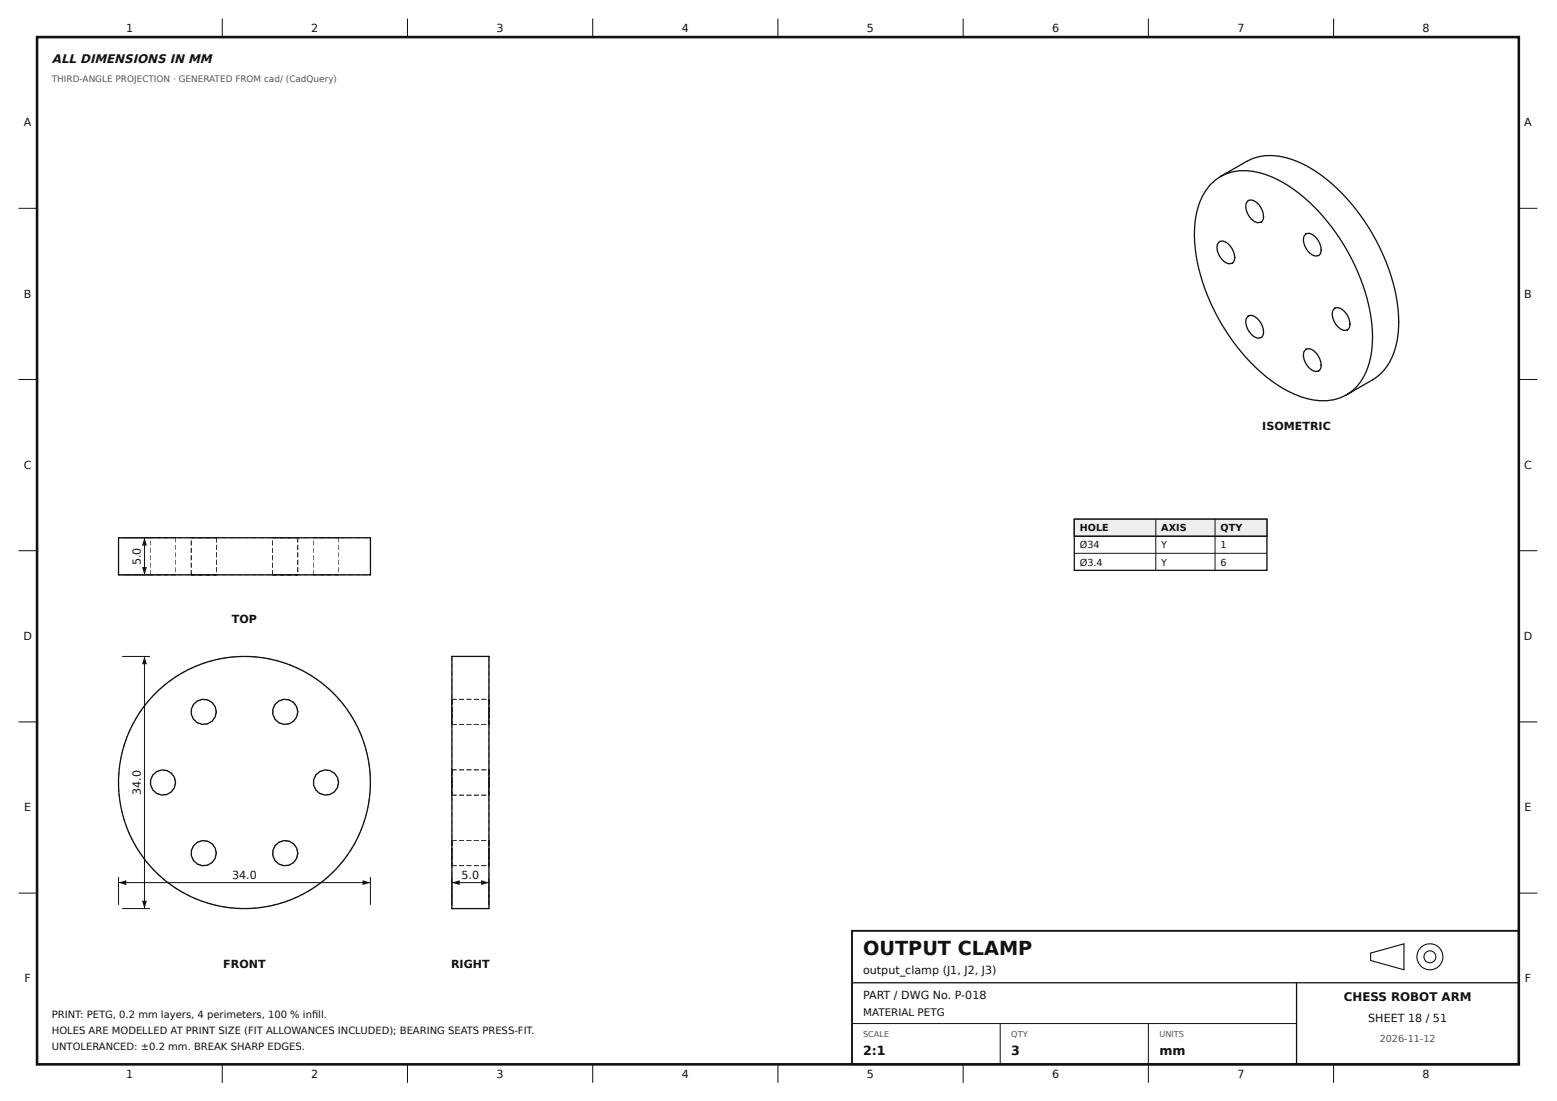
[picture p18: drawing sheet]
<svg xmlns="http://www.w3.org/2000/svg" width="420mm" height="297mm" viewBox="0 0 420 297" stroke-linecap="round" stroke-linejoin="round" font-family="sans-serif">
<defs><g id="words">
<text font-size="5.2" fill="#111" x="232.9" y="257.6">OUTPUT CLAMP</text>
<g font-size="3.4" fill="#111">
<text x="232.9" y="284.7">2:1</text>
<text x="272.9" y="284.7">3</text>
<text x="312.9" y="284.7">mm</text>
</g>
<text font-size="3.3" fill="#111" x="14" y="17">ALL DIMENSIONS IN MM</text>
<text font-size="3.2" fill="#111" x="362.7" y="270.1">CHESS ROBOT ARM</text>
<g font-size="3" fill="#111">
<text x="34" y="8.6">1</text>
<text x="84" y="8.6">2</text>
<text x="134" y="8.6">3</text>
<text x="184" y="8.6">4</text>
<text x="234" y="8.6">5</text>
<text x="284" y="8.6">6</text>
<text x="334" y="8.6">7</text>
<text x="383.9" y="8.6">8</text>
<text x="6.5" y="34.1">A</text>
<text x="411.4" y="34.1">A</text>
<text x="6.5" y="80.3">B</text>
<text x="411.4" y="80.3">B</text>
<text x="340.6" y="116.1">ISOMETRIC</text>
<text x="6.4" y="126.5">C</text>
<text x="411.3" y="126.5">C</text>
<text x="38" y="152.5" transform="rotate(-90 38 152.5)">5.0</text>
<text x="6.3" y="172.7">D</text>
<text x="62.6" y="168.1">TOP</text>
<text x="411.2" y="172.7">D</text>
<text x="38" y="214.4" transform="rotate(-90 38 214.4)">34.0</text>
<text x="6.5" y="218.8">E</text>
<text x="411.4" y="218.8">E</text>
<text x="62.6" y="237.1">34.0</text>
<text x="124.6" y="237.1">5.0</text>
<text x="60.2" y="261.1">FRONT</text>
<text x="121.7" y="261.1">RIGHT</text>
<text x="232.9" y="262.7">output_clamp (J1, J2, J3)</text>
<text x="6.6" y="265">F</text>
<text x="232.9" y="269.6">PART / DWG No. P-018</text>
<text x="411.5" y="265">F</text>
<text x="369.3" y="275.6">SHEET 18 / 51</text>
<text x="34" y="290.9">1</text>
<text x="84" y="290.9">2</text>
<text x="134" y="290.9">3</text>
<text x="184" y="290.9">4</text>
<text x="234" y="290.9">5</text>
<text x="284" y="290.9">6</text>
<text x="334" y="290.9">7</text>
<text x="383.9" y="290.9">8</text>
</g>
<text font-size="2.8" fill="#111" x="232.9" y="274.1">MATERIAL PETG</text>
<g font-size="2.7" fill="#111">
<text x="14" y="274.7">PRINT: PETG, 0.2 mm layers, 4 perimeters, 100 % infll.</text>
<text x="84.2" y="274.7">i</text>
<text x="14" y="278.9">HOLES ARE MODELLED AT PRINT SIZE (FIT ALLOWANCES INCLUDED); BEARING SEATS PRESS-FIT.</text>
<text x="14" y="283.1">UNTOLERANCED: ±0.2 mm. BREAK SHARP EDGES.</text>
</g>
<g font-size="2.6" fill="#111">
<text x="291.4" y="143.4">HOLE</text>
<text x="313.4" y="143.4">AXIS</text>
<text x="329.4" y="143.4">QTY</text>
<text x="291.4" y="148">Ø34</text>
<text x="313.4" y="148">Y</text>
<text x="329.4" y="148">1</text>
<text x="291.4" y="152.6">Ø3.4</text>
<text x="313.4" y="152.6">Y</text>
<text x="329.4" y="152.6">6</text>
</g>
<text font-size="2.6" fill="#555" x="372.4" y="281.1">2026-11-12</text>
<text font-size="2.4" fill="#555" x="14" y="22">THIRD-ANGLE PROJECTION · GENERATED FROM cad/ (CadQuery)</text>
<g font-size="2.2" fill="#555">
<text x="232.9" y="279.6">SCALE</text>
<text x="272.9" y="279.6">QTY</text>
<text x="312.9" y="279.6">UNITS</text>
</g>
</g></defs>
<path d="M10 10h399.9v277.1h-399.9z" fill="none" stroke="#111" stroke-width=".7" stroke-linecap="butt"/>
<g fill="none" stroke="#111" stroke-width=".27">
<path d="M60 5v5M110 5v5M160 5v5M209.9 5v5M259.9 5v5M309.9 5v5M359.9 5v5M5 56.2h5M409.9 56.2h5M5 102.4h5M409.9 102.4h5M5 148.6h5"/>
<path d="M409.9 148.6h5M5 194.8h5M409.9 194.8h5M5 240.9h5M409.9 240.9h5M229.9 276.1h120M269.9 276.1v11M309.9 276.1v16M60 287.1v5M110 287.1v5M160 287.1v5M209.9 287.1v5"/>
<path d="M259.9 287.1v5M359.9 287.1v5"/>
</g>
<path d="M229.9 251.1h180v36h-180z" fill="none" stroke="#111" stroke-width=".5"/>
<path d="M229.9 265.1h180M349.9 265.1v22" fill="none" stroke="#111" stroke-width=".35"/>
<g fill="none" stroke="#111" stroke-width=".3">
<path d="M369.9 257.1l9-2.5v7l-9-2.5z"/>
<circle cx="385.9" cy="258.1" r="3.5"/>
<circle cx="385.9" cy="258.1" r="1.6"/>
</g>
<path d="M99.9 209.8l.1 .1v1.3zM99.7 207.8l.2 .1v1.3zM99.5 205.9h.1l.1 1.3zM99.1 203.9l.3 1.3zM98.7 201.9l.3 1.3zM98.1 200l.4 1.3zM97.4 198.1l.5 1.3zM96.5 196.3l.6 1.3zM95.6 194.5l.7 1.3zM94.6 192.8l.7 1.2zM93.5 191.2l.8 1.1zM92.3 189.6l.8 1.1zM91 188.1l.9 1zM89.6 186.6l.9 1zM88.1 185.3l1 .9zM86.5 184l1.1 .9zM84.9 182.8l1.1 .9zM83.2 181.8l1.2 .7zM81.5 180.8l1.2 .7zM79.7 179.9l1.2 .7zM77.8 179.2l1.3 .5zM75.9 178.6l1.3 .4zM74 178l1.3 .4zM72.1 177.6l1.3 .3-1.3-.2zM70.1 177.3l1.3 .2-1.3-.1zM68.1 177.1l1.3 .2h-1.2zM66.1 177l1.4 .1-1.3 .1zM64.1 177.1h1.4l-1.3 .1zM62.1 177.2h1.4l-1.3 .2zM60.1 177.5l1.4-.1-1.3 .3zM58.2 177.9l1.3-.2-1.2 .4zM56.2 178.4l1.3-.3-1.2 .5zM54.3 179l1.3-.3-1.2 .5zM52.5 179.8l1.2-.4-1.1 .5zM50.7 180.6l1.2-.5-1.1 .7zM48.9 181.6l1.2-.6-1.1 .7zM47.2 182.6l1.2-.6-1.1 .8zM45.6 183.8l1.1-.7-1 .8zM44 185l1.1-.7-1 .9zM42.5 186.4l1-.8-.9 .9zM41.4 187.5l.7-.6-1 1zM40.6 188.4l.1 .1-.9 .9zM39.3 189.9l.1 .1-.8 1zM38.1 191.5l.1 .1-.8 1zM37 193.2l.1 .1-.7 1.1zM36 194.9l.1 .1-.6 1.1zM35.1 196.7l.1 .1-.6 1.1zM34.3 198.5l.1 .1-.5 1.2zM33.6 200.4l.2 .1-.5 1.2zM33 202.3l.2 .1-.4 1.2zM32.6 204.3l.1 .1-.3 1.2zM32.3 206.2l.1 .1-.2 1.3zM32 208.2l.2 .1-.2 1.3zM31.9 210.2l.2 .1-.1 1.3zM31.9 212.2l.2 .1v1.3zM32.1 214.2l.1 .1 .1 1.3zM32.3 216.2l.2 .1 .1 1.3zM32.7 218.2l.3 1.3zM33.2 220.1l.4 1.3zM33.8 222l.4 1.3zM34.5 223.9l.5 1.3zM35.3 225.7l.6 1.3zM36.2 227.5l.7 1.2zM37.2 229.2l.8 1.2zM38.3 230.9l.9 1.1zM39.5 232.5l.9 1zM40.9 234l.9 1zM42.2 235.4l1 1zM43.7 236.8l1.1 .9zM45.3 238l1.1 .9zM46.9 239.2l1.1 .8zM48.6 240.3l1.2 .7zM50.3 241.2l1.2 .7zM52.1 242.1l1.3 .6zM54 242.9l1.3 .5zM55.9 243.5l1.3 .4zM57.8 244.1l1.3 .3zM59.8 244.5l1.3 .2-1.3-.1zM61.7 244.8l1.4 .2-1.3-.1zM63.7 245l1.4 .1h-1.3zM65.7 245l1.4 .1-1.3 .1zM67.7 245h1.4l-1.3 .1zM69.7 244.8l1.3-.1-1.2 .3zM71.7 244.6l1.3-.2-1.2 .3zM73.6 244.1l1.4-.2-1.3 .4zM75.6 243.6l1.3-.3-1.2 .5zM77.5 243l1.2-.4-1.1 .6zM79.3 242.3l1.3-.5-1.2 .6zM81.1 241.4l1.2-.5-1.1 .7zM82.9 240.5l1.2-.6-1.1 .7zM84.6 239.4l1.1-.6-1 .8zM86.2 238.3l1.1-.7-.9 .8zM87.8 237l1-.8-.9 1zM89.3 235.7l1-.8-.9 .9zM91.5 233.4l.1 .1-.9 .9zM92.8 231.9l.1 .1-.9 .9zM94 230.2l.1 .1-.8 1zM95 228.5l.2 .2-.8 1zM96 226.8l.2 .1-.7 1.1zM96.9 225l.1 .1-.6 1.1zM97.6 223.2h.2l-.6 1.2zM98.3 221.3l.2 .1-.5 1.2zM98.8 219.4h.2l-.4 1.3zM99.3 217.4l.1 .1-.3 1.2zM99.6 215.4l.2 .1-.3 1.3zM99.8 213.4l.2 .1-.2 1.3zM99.9 211.4l.1 .1-.1 1.3zM58.1 228.9l.3 1.3zM56.9 227.4l.4 .2 .5 .8zM55 226.7l1.1 .1 .2 .3-1.2-.2zM53.1 227.2l1.3-.4-1.2 .6zM52.2 228.1l.5-.3-.5 .4-.3 .7zM51.6 229.5h.1l-.1 1.3zM51.9 231.4l.7 1.1-.4-.3zM53.1 232.9l1.3 .6-1.2-.3zM55 233.4l1.3-.1-.3 .2-.9 .1zM57.7 232h.1l-.5 .7-.4 .2zM58.3 230.1l.2 .1-.4 1.2zM80.1 228.9l.3 1.3zM78.9 227.4l.4 .2 .5 .8zM77 226.7l1 .1 .3 .3-1.2-.2zM75.1 227.2l1.3-.4-1.2 .6zM74.2 228.1l.4-.3-.4 .4-.3 .7zM73.6 229.5h.1l-.1 1.3zM73.9 231.4l.7 1.1-.5-.3zM75.1 232.9l1.3 .6-1.2-.3zM77 233.4l1.3-.1-.3 .2-.9 .1zM79.6 232h.2l-.5 .7-.4 .2zM80.3 230.1l.2 .1-.4 1.2zM91.1 209.8l.3 1.4zM89.9 208.3l.4 .2 .5 .8zM88 207.7l1 .1 .3 .2-1.3-.2zM86.1 208.2l1.3-.4-1.2 .5zM85.2 209l.5-.3-.5 .4-.3 .7zM84.6 210.4l.1 .1-.1 1.3zM84.9 212.4l.7 1.1-.5-.4zM86.1 213.9l1.3 .5-1.2-.3zM88 214.4l1.3-.2-.3 .2-.9 .1zM90.7 212.9l.1 .1-.5 .7-.4 .2zM91.3 211l.2 .1-.4 1.3zM47.1 209.8l.3 1.4zM45.9 208.3l.4 .2 .5 .8zM44 207.7l1.1 .1 .2 .2-1.2-.2zM42.1 208.2l1.3-.4-1.2 .5zM41.2 209l.5-.3-.5 .4-.3 .7zM40.6 210.4l.1 .1-.1 1.3zM40.9 212.4l.7 1.1-.4-.4zM42.1 213.9l1.3 .5-1.1-.3zM44 214.4l1.3-.2-.3 .2-.9 .1zM46.7 212.9l.1 .1-.5 .7-.4 .2zM47.3 211l.2 .1-.4 1.3zM58.1 190.8l.3 1.3zM56.9 189.2l.4 .2 .5 .8zM55 188.6l1.1 .1 .2 .2-1.2-.1zM53.1 189.1l1.3-.4-1.2 .6zM52.2 190l.4-.3-.4 .3-.3 .8zM51.6 191.4h.1l-.1 1.3zM51.9 193.3l.7 1.1-.4-.3zM53.1 194.8l1.3 .5-1.2-.2zM55 195.3l1.3-.2-.3 .3-.9 .1zM57.7 193.8l.1 .1-.5 .7-.4 .2zM58.3 192l.2 .1-.4 1.2zM80.1 190.8l.3 1.3zM78.9 189.2l.4 .2 .5 .8zM77 188.6l1 .1 .3 .2-1.2-.1zM75.1 189.1l1.3-.4-1.2 .6zM74.2 190l.4-.3-.4 .3-.3 .8zM73.6 191.4h.1l-.1 1.3zM73.9 193.3l.7 1.1-.5-.3zM75.1 194.8l1.3 .5-1.2-.2zM77 195.3l1.3-.2-.3 .3-.9 .1zM79.7 193.8l.1 .1-.5 .7-.4 .2zM80.3 192l.2 .1-.4 1.2z" fill="#333"/>
<g fill="none" stroke="#111" stroke-width=".35">
<circle cx="55" cy="192" r="3.4"/>
<circle cx="77" cy="192" r="3.4"/>
<circle cx="44" cy="211.1" r="3.4"/>
<circle cx="66" cy="211.1" r="34"/>
<circle cx="88" cy="211.1" r="3.4"/>
<circle cx="55" cy="230.2" r="3.4"/>
<circle cx="77" cy="230.2" r="3.4"/>
</g>
<path d="M31.9 145l1.4 .1-1.3 .1zM33.9 145l1.4 .1-1.3 .1zM35.9 145l1.4 .1-1.3 .1zM37.9 145l1.4 .1-1.3 .1zM39.9 145l1.4 .1-1.3 .1zM41.9 145l1.4 .1-1.3 .1zM43.9 145l1.4 .1-1.3 .1zM45.9 145l1.4 .1-1.3 .1zM47.9 145l1.4 .1-1.3 .1zM49.9 145l1.4 .1-1.3 .1zM51.9 145l1.4 .1-1.3 .1zM53.9 145l1.4 .1-1.3 .1zM55.9 145l1.4 .1-1.3 .1zM57.9 145l1.4 .1-1.3 .1zM59.9 145l1.4 .1-1.3 .1zM61.9 145l1.4 .1-1.3 .1zM63.9 145l1.4 .1-1.3 .1zM65.9 145l1.4 .1-1.3 .1zM67.9 145l1.4 .1-1.3 .1zM69.9 145l1.4 .1-1.3 .1zM71.9 145l1.4 .1-1.3 .1zM73.9 145l1.4 .1-1.3 .1zM75.9 145l1.4 .1-1.3 .1zM77.9 145l1.4 .1-1.3 .1zM79.9 145l1.4 .1-1.3 .1zM81.9 145l1.4 .1-1.3 .1zM83.9 145l1.4 .1-1.3 .1zM85.9 145l1.4 .1-1.3 .1zM87.9 145l1.4 .1-1.3 .1zM89.9 145l1.4 .1-1.3 .1zM91.9 145l1.4 .1-1.3 .1zM93.9 145l1.4 .1-1.3 .1zM95.9 145l1.4 .1-1.3 .1zM97.9 145l1.4 .1-1.3 .1zM31.9 155l1.4 .1-1.3 .1zM33.9 155l1.4 .1-1.3 .1zM35.9 155l1.4 .1-1.3 .1zM37.9 155l1.4 .1-1.3 .1zM39.9 155l1.4 .1-1.3 .1zM41.9 155l1.4 .1-1.3 .1zM43.9 155l1.4 .1-1.3 .1zM45.9 155l1.4 .1-1.3 .1zM47.9 155l1.4 .1-1.3 .1zM49.9 155l1.4 .1-1.3 .1zM51.9 155l1.4 .1-1.3 .1zM53.9 155l1.4 .1-1.3 .1zM55.9 155l1.4 .1-1.3 .1zM57.9 155l1.4 .1-1.3 .1zM59.9 155l1.4 .1-1.3 .1zM61.9 155l1.4 .1-1.3 .1zM63.9 155l1.4 .1-1.3 .1zM65.9 155l1.4 .1-1.3 .1zM67.9 155l1.4 .1-1.3 .1zM69.9 155l1.4 .1-1.3 .1zM71.9 155l1.4 .1-1.3 .1zM73.9 155l1.4 .1-1.3 .1zM75.9 155l1.4 .1-1.3 .1zM77.9 155l1.4 .1-1.3 .1zM79.9 155l1.4 .1-1.3 .1zM81.9 155l1.4 .1-1.3 .1zM83.9 155l1.4 .1-1.3 .1zM85.9 155l1.4 .1-1.3 .1zM87.9 155l1.4 .1-1.3 .1zM89.9 155l1.4 .1-1.3 .1zM91.9 155l1.4 .1-1.3 .1zM93.9 155l1.4 .1-1.3 .1zM95.9 155l1.4 .1-1.3 .1zM97.9 155l1.4 .1-1.3 .1zM57.1 145l1.4 .1-1.3 .1zM55.1 145l1.4 .1-1.3 .1zM53.1 145l1.4 .1-1.3 .1zM51.5 145l1 .1-.9 .1zM51.5 145l1.4 .1-1.3 .1zM53.5 145l1.4 .1-1.3 .1zM55.5 145l1.4 .1-1.3 .1zM57.5 145l1 .1-.9 .1zM79.1 145l1.4 .1-1.3 .1zM77.1 145l1.4 .1-1.3 .1zM75.1 145l1.4 .1-1.3 .1zM73.5 145l1 .1-.9 .1zM73.5 145l1.4 .1-1.3 .1zM75.5 145l1.4 .1-1.3 .1zM77.5 145l1.4 .1-1.3 .1zM79.5 145l1 .1-.9 .1zM90.1 145l1.4 .1-1.3 .1zM88.1 145l1.4 .1-1.3 .1zM86.1 145l1.4 .1-1.3 .1zM84.5 145l1 .1-.9 .1zM84.5 145l1.4 .1-1.3 .1zM86.5 145l1.4 .1-1.3 .1zM88.5 145l1.4 .1-1.3 .1zM90.5 145l1 .1-.9 .1zM46.1 145l1.4 .1-1.3 .1zM44.1 145l1.4 .1-1.3 .1zM42.1 145l1.4 .1-1.3 .1zM40.5 145l1 .1-.9 .1zM40.5 145l1.4 .1-1.3 .1zM42.5 145l1.4 .1-1.3 .1zM44.5 145l1.4 .1-1.3 .1zM46.5 145l1 .1-.9 .1zM57.1 145l1.4 .1-1.3 .1zM55.1 145l1.4 .1-1.3 .1zM53.1 145l1.4 .1-1.3 .1zM51.5 145l1 .1-.9 .1zM51.5 145l1.4 .1-1.3 .1zM53.5 145l1.4 .1-1.3 .1zM55.5 145l1.4 .1-1.3 .1zM57.5 145l1 .1-.9 .1zM79.1 145l1.4 .1-1.3 .1zM77.1 145l1.4 .1-1.3 .1zM75.1 145l1.4 .1-1.3 .1zM73.5 145l1 .1-.9 .1zM73.5 145l1.4 .1-1.3 .1zM75.5 145l1.4 .1-1.3 .1zM77.5 145l1.4 .1-1.3 .1zM79.5 145l1 .1-.9 .1zM57.1 155l1.4 .1-1.3 .1zM55.1 155l1.4 .1-1.3 .1zM53.1 155l1.4 .1-1.3 .1zM51.5 155l1 .1-.9 .1zM51.5 155l1.4 .1-1.3 .1zM53.5 155l1.4 .1-1.3 .1zM55.5 155l1.4 .1-1.3 .1zM57.5 155l1 .1-.9 .1zM79.1 155l1.4 .1-1.3 .1zM77.1 155l1.4 .1-1.3 .1zM75.1 155l1.4 .1-1.3 .1zM73.5 155l1 .1-.9 .1zM73.5 155l1.4 .1-1.3 .1zM75.5 155l1.4 .1-1.3 .1zM77.5 155l1.4 .1-1.3 .1zM79.5 155l1 .1-.9 .1zM90.1 155l1.4 .1-1.3 .1zM88.1 155l1.4 .1-1.3 .1zM86.1 155l1.4 .1-1.3 .1zM84.5 155l1 .1-.9 .1zM84.5 155l1.4 .1-1.3 .1zM86.5 155l1.4 .1-1.3 .1zM88.5 155l1.4 .1-1.3 .1zM90.5 155l1 .1-.9 .1zM46.1 155l1.4 .1-1.3 .1zM44.1 155l1.4 .1-1.3 .1zM42.1 155l1.4 .1-1.3 .1zM40.5 155l1 .1-.9 .1zM40.5 155l1.4 .1-1.3 .1zM42.5 155l1.4 .1-1.3 .1zM44.5 155l1.4 .1-1.3 .1zM46.5 155l1 .1-.9 .1zM57.1 155l1.4 .1-1.3 .1zM55.1 155l1.4 .1-1.3 .1zM53.1 155l1.4 .1-1.3 .1zM51.5 155l1 .1-.9 .1zM51.5 155l1.4 .1-1.3 .1zM53.5 155l1.4 .1-1.3 .1zM55.5 155l1.4 .1-1.3 .1zM57.5 155l1 .1-.9 .1zM79.1 155l1.4 .1-1.3 .1zM77.1 155l1.4 .1-1.3 .1zM75.1 155l1.4 .1-1.3 .1zM73.5 155l1 .1-.9 .1zM73.5 155l1.4 .1-1.3 .1zM75.5 155l1.4 .1-1.3 .1zM77.5 155l1.4 .1-1.3 .1zM79.5 155l1 .1-.9 .1zM58.3 145l.2 .1-.1 1.3zM58.3 147l.2 .1-.1 1.3zM58.3 149l.2 .1-.1 1.3zM58.3 151l.2 .1-.1 1.3zM58.3 153l.2 .1-.1 1.3zM80.3 145l.2 .1-.1 1.3zM80.3 147l.2 .1-.1 1.3zM80.3 149l.2 .1-.1 1.3zM80.3 151l.2 .1-.1 1.3zM80.3 153l.2 .1-.1 1.3zM91.3 145l.2 .1-.1 1.3zM91.3 147l.2 .1-.1 1.3zM91.3 149l.2 .1-.1 1.3zM91.3 151l.2 .1-.1 1.3zM91.3 153l.2 .1-.1 1.3zM47.3 145l.2 .1-.1 1.3zM47.3 147l.2 .1-.1 1.3zM47.3 149l.2 .1-.1 1.3zM47.3 151l.2 .1-.1 1.3zM47.3 153l.2 .1-.1 1.3zM58.3 145l.2 .1-.1 1.3zM58.3 147l.2 .1-.1 1.3zM58.3 149l.2 .1-.1 1.3zM58.3 151l.2 .1-.1 1.3zM58.3 153l.2 .1-.1 1.3zM80.3 145l.2 .1-.1 1.3zM80.3 147l.2 .1-.1 1.3zM80.3 149l.2 .1-.1 1.3zM80.3 151l.2 .1-.1 1.3zM80.3 153l.2 .1-.1 1.3zM51.5 153.8l.2 .1-.1 1.3zM51.5 151.8l.2 .1-.1 1.3zM51.5 149.8l.2 .1-.1 1.3zM51.5 147.8l.2 .1-.1 1.3zM51.5 145.8l.2 .1-.1 1.3zM73.5 153.8l.2 .1-.1 1.3zM73.5 151.8l.2 .1-.1 1.3zM73.5 149.8l.2 .1-.1 1.3zM73.5 147.8l.2 .1-.1 1.3zM73.5 145.8l.2 .1-.1 1.3zM84.5 153.8l.2 .1-.1 1.3zM84.5 151.8l.2 .1-.1 1.3zM84.5 149.8l.2 .1-.1 1.3zM84.5 147.8l.2 .1-.1 1.3zM84.5 145.8l.2 .1-.1 1.3zM40.5 153.8l.2 .1-.1 1.3zM40.5 151.8l.2 .1-.1 1.3zM40.5 149.8l.2 .1-.1 1.3zM40.5 147.8l.2 .1-.1 1.3zM40.5 145.8l.2 .1-.1 1.3zM51.5 153.8l.2 .1-.1 1.3zM51.5 151.8l.2 .1-.1 1.3zM51.5 149.8l.2 .1-.1 1.3zM51.5 147.8l.2 .1-.1 1.3zM51.5 145.8l.2 .1-.1 1.3zM73.5 153.8l.2 .1-.1 1.3zM73.5 151.8l.2 .1-.1 1.3zM73.5 149.8l.2 .1-.1 1.3zM73.5 147.8l.2 .1-.1 1.3zM73.5 145.8l.2 .1-.1 1.3z" fill="#333"/>
<path d="M32 145.1h68v10h-68z" fill="none" stroke="#111" stroke-width=".35"/>
<path d="M131.9 177l.1 .1v1.3zM131.9 179l.1 .1v1.3zM131.9 181l.1 .1v1.3zM131.9 183l.1 .1v1.3zM131.9 185l.1 .1v1.3zM131.9 187l.1 .1v1.3zM131.9 189l.1 .1v1.3zM131.9 191l.1 .1v1.3zM131.9 193l.1 .1v1.3zM131.9 195l.1 .1v1.3zM131.9 197l.1 .1v1.3zM131.9 199l.1 .1v1.3zM131.9 201l.1 .1v1.3zM131.9 203l.1 .1v1.3zM131.9 205l.1 .1v1.3zM131.9 207l.1 .1v1.3zM131.9 209l.1 .1v1.3zM131.9 211l.1 .1v1.3zM131.9 213l.1 .1v1.3zM131.9 215l.1 .1v1.3zM131.9 217l.1 .1v1.3zM131.9 219l.1 .1v1.3zM131.9 221l.1 .1v1.3zM131.9 223l.1 .1v1.3zM131.9 225l.1 .1v1.3zM131.9 227l.1 .1v1.3zM131.9 229l.1 .1v1.3zM131.9 231l.1 .1v1.3zM131.9 233l.1 .1v1.3zM131.9 235l.1 .1v1.3zM131.9 237l.1 .1v1.3zM131.9 239l.1 .1v1.3zM131.9 241l.1 .1v1.3zM131.9 243l.1 .1v1.3zM121.9 177l.1 .1v1.3zM121.9 179l.1 .1v1.3zM121.9 181l.1 .1v1.3zM121.9 183l.1 .1v1.3zM121.9 185l.1 .1v1.3zM121.9 187l.1 .1v1.3zM121.9 189l.1 .1v1.3zM121.9 191l.1 .1v1.3zM121.9 193l.1 .1v1.3zM121.9 195l.1 .1v1.3zM121.9 197l.1 .1v1.3zM121.9 199l.1 .1v1.3zM121.9 201l.1 .1v1.3zM121.9 203l.1 .1v1.3zM121.9 205l.1 .1v1.3zM121.9 207l.1 .1v1.3zM121.9 209l.1 .1v1.3zM121.9 211l.1 .1v1.3zM121.9 213l.1 .1v1.3zM121.9 215l.1 .1v1.3zM121.9 217l.1 .1v1.3zM121.9 219l.1 .1v1.3zM121.9 221l.1 .1v1.3zM121.9 223l.1 .1v1.3zM121.9 225l.1 .1v1.3zM121.9 227l.1 .1v1.3zM121.9 229l.1 .1v1.3zM121.9 231l.1 .1v1.3zM121.9 233l.1 .1v1.3zM121.9 235l.1 .1v1.3zM121.9 237l.1 .1v1.3zM121.9 239l.1 .1v1.3zM121.9 241l.1 .1v1.3zM121.9 243l.1 .1v1.3zM131.9 228.9h.1v1.3zM131.9 226.9h.1v1.3zM131.9 226.7h.1v1.3zM131.9 228.7h.1v1.3zM131.9 230.7h.1v1.3zM131.9 232.7h.1v.9zM131.9 232.3h.1v1.3zM131.9 230.3h.1v1.3zM131.9 228.9h.1v1.3zM131.9 226.9h.1v1.3zM131.9 226.7h.1v1.3zM131.9 228.7h.1v1.3zM131.9 230.7h.1v1.3zM131.9 232.7h.1v.9zM131.9 232.3h.1v1.3zM131.9 230.3h.1v1.3zM131.9 209.8l.1 .1v1.3zM131.9 207.8l.1 .1v1.3zM131.9 207.6l.1 .1v1.3zM131.9 209.6l.1 .1v1.3zM131.9 211.6l.1 .1v1.3zM131.9 213.6l.1 .1v.9zM131.9 213.2l.1 .1v1.3zM131.9 211.2l.1 .1v1.3zM131.9 209.8l.1 .1v1.3zM131.9 207.8l.1 .1v1.3zM131.9 207.6l.1 .1v1.3zM131.9 209.6l.1 .1v1.3zM131.9 211.6l.1 .1v1.3zM131.9 213.6l.1 .1v.9zM131.9 213.2l.1 .1v1.3zM131.9 211.2l.1 .1v1.3zM131.9 190.8h.1v1.3zM131.9 188.8h.1v1.3zM131.9 188.6h.1v1.3zM131.9 190.6h.1v1.3zM131.9 192.6h.1v1.3zM131.9 194.6h.1v.9zM131.9 194.2h.1v1.3zM131.9 192.2h.1v1.3zM131.9 190.8h.1v1.3zM131.9 188.8h.1v1.3zM131.9 188.6h.1v1.3zM131.9 190.6h.1v1.3zM131.9 192.6h.1v1.3zM131.9 194.6h.1v.9zM131.9 194.2h.1v1.3zM131.9 192.2h.1v1.3zM121.9 228.9h.1v1.3zM121.9 226.9h.1v1.3zM121.9 226.7h.1v1.3zM121.9 228.7h.1v1.3zM121.9 230.7h.1v1.3zM121.9 232.7h.1v.9zM121.9 232.3h.1v1.3zM121.9 230.3h.1v1.3zM121.9 228.9h.1v1.3zM121.9 226.9h.1v1.3zM121.9 226.7h.1v1.3zM121.9 228.7h.1v1.3zM121.9 230.7h.1v1.3zM121.9 232.7h.1v.9zM121.9 232.3h.1v1.3zM121.9 230.3h.1v1.3zM121.9 209.8l.1 .1v1.3zM121.9 207.8l.1 .1v1.3zM121.9 207.6l.1 .1v1.3zM121.9 209.6l.1 .1v1.3zM121.9 211.6l.1 .1v1.3zM121.9 213.6l.1 .1v.9zM121.9 213.2l.1 .1v1.3zM121.9 211.2l.1 .1v1.3zM121.9 209.8l.1 .1v1.3zM121.9 207.8l.1 .1v1.3zM121.9 207.6l.1 .1v1.3zM121.9 209.6l.1 .1v1.3zM121.9 211.6l.1 .1v1.3zM121.9 213.6l.1 .1v.9zM121.9 213.2l.1 .1v1.3zM121.9 211.2l.1 .1v1.3zM121.9 190.8h.1v1.3zM121.9 188.8h.1v1.3zM121.9 188.6h.1v1.3zM121.9 190.6h.1v1.3zM121.9 192.6h.1v1.3zM121.9 194.6h.1v.9zM121.9 194.2h.1v1.3zM121.9 192.2h.1v1.3zM121.9 190.8h.1v1.3zM121.9 188.8h.1v1.3zM121.9 188.6h.1v1.3zM121.9 190.6h.1v1.3zM121.9 192.6h.1v1.3zM121.9 194.6h.1v.9zM121.9 194.2h.1v1.3zM121.9 192.2h.1v1.3zM121.9 233.5h1.3l-1.2 .1zM123.9 233.5h1.3l-1.2 .1zM125.9 233.5h1.3l-1.2 .1zM127.9 233.5h1.3l-1.2 .1zM129.9 233.5h1.3l-1.2 .1zM131.9 233.5a.09 .09 0 0 1 .1 0 .09 .09 0 0 1-.1 0zM121.9 226.7h1.3l-1.2 .1zM123.9 226.7h1.3l-1.2 .1zM125.9 226.7h1.3l-1.2 .1zM127.9 226.7h1.3l-1.2 .1zM129.9 226.7h1.3l-1.2 .1zM131.9 226.7a.09 .09 0 0 1 .1 0 .09 .09 0 0 1-.1 0zM121.9 233.5h1.3l-1.2 .1zM123.9 233.5h1.3l-1.2 .1zM125.9 233.5h1.3l-1.2 .1zM127.9 233.5h1.3l-1.2 .1zM129.9 233.5h1.3l-1.2 .1zM131.9 233.5a.09 .09 0 0 1 .1 0 .09 .09 0 0 1-.1 0zM121.9 226.7h1.3l-1.2 .1zM123.9 226.7h1.3l-1.2 .1zM125.9 226.7h1.3l-1.2 .1zM127.9 226.7h1.3l-1.2 .1zM129.9 226.7h1.3l-1.2 .1zM131.9 226.7a.09 .09 0 0 1 .1 0 .09 .09 0 0 1-.1 0zM121.9 214.4l1.3 .1-1.2 .1zM123.9 214.4l1.3 .1-1.2 .1zM125.9 214.4l1.3 .1-1.2 .1zM127.9 214.4l1.3 .1-1.2 .1zM129.9 214.4l1.3 .1-1.2 .1zM131.9 214.5a.09 .09 0 0 1 .1 0 .09 .09 0 0 1-.1 0zM121.9 207.6l1.3 .1-1.2 .1zM123.9 207.6l1.3 .1-1.2 .1zM125.9 207.6l1.3 .1-1.2 .1zM127.9 207.6l1.3 .1-1.2 .1zM129.9 207.6l1.3 .1-1.2 .1zM131.9 207.7a.09 .09 0 0 1 .1 0 .09 .09 0 0 1-.1 0zM121.9 214.4l1.3 .1-1.2 .1zM123.9 214.4l1.3 .1-1.2 .1zM125.9 214.4l1.3 .1-1.2 .1zM127.9 214.4l1.3 .1-1.2 .1zM129.9 214.4l1.3 .1-1.2 .1zM131.9 214.5a.09 .09 0 0 1 .1 0 .09 .09 0 0 1-.1 0zM121.9 207.6l1.3 .1-1.2 .1zM123.9 207.6l1.3 .1-1.2 .1zM125.9 207.6l1.3 .1-1.2 .1zM127.9 207.6l1.3 .1-1.2 .1zM129.9 207.6l1.3 .1-1.2 .1zM131.9 207.7a.09 .09 0 0 1 .1 0 .09 .09 0 0 1-.1 0zM121.9 195.4h1.3l-1.2 .1zM123.9 195.4h1.3l-1.2 .1zM125.9 195.4h1.3l-1.2 .1zM127.9 195.4h1.3l-1.2 .1zM129.9 195.4h1.3l-1.2 .1zM131.9 195.4a.09 .09 0 0 1 .1 0 .09 .09 0 0 1-.1 0zM121.9 188.6h1.3l-1.2 .1zM123.9 188.6h1.3l-1.2 .1zM125.9 188.6h1.3l-1.2 .1zM127.9 188.6h1.3l-1.2 .1zM129.9 188.6h1.3l-1.2 .1zM131.9 188.6a.09 .09 0 0 1 .1 0 .09 .09 0 0 1-.1 0zM121.9 195.4h1.3l-1.2 .1zM123.9 195.4h1.3l-1.2 .1zM125.9 195.4h1.3l-1.2 .1zM127.9 195.4h1.3l-1.2 .1zM129.9 195.4h1.3l-1.2 .1zM131.9 195.4a.09 .09 0 0 1 .1 0 .09 .09 0 0 1-.1 0zM121.9 188.6h1.3l-1.2 .1zM123.9 188.6h1.3l-1.2 .1zM125.9 188.6h1.3l-1.2 .1zM127.9 188.6h1.3l-1.2 .1zM129.9 188.6h1.3l-1.2 .1zM131.9 188.6a.09 .09 0 0 1 .1 0 .09 .09 0 0 1-.1 0z" fill="#333"/>
<path d="M122 177.1h10v68h-10z" fill="none" stroke="#111" stroke-width=".35"/>
<path d="M32 236.6v7.5M32 238.1h68M100 236.6v7.5" fill="none" stroke="#111" stroke-width=".27"/>
<g fill="#111">
<path d="M97.9 237.5l2.1 .6-2.1 .7z"/>
<path d="M32 238.1l2.1-.6v1.3z"/>
</g>
<path d="M33 177.1h7.5M39 177.1v68M33 245.1h7.5" fill="none" stroke="#111" stroke-width=".27"/>
<g fill="#111">
<path d="M39 177.1l.6 2.1h-1.3z"/>
<path d="M38.3 243h1.3l-.6 2.1z"/>
</g>
<path d="M33 155.1h7.5M33 145.1h7.5M39 145.1v10" fill="none" stroke="#111" stroke-width=".27"/>
<g fill="#111">
<path d="M39 145.1l.6 2.1h-1.3z"/>
<path d="M38.3 153h1.3l-.6 2.1z"/>
</g>
<path d="M122 236.6v7.5M122 238.1h10M132 236.6v7.5" fill="none" stroke="#111" stroke-width=".27"/>
<g fill="#111">
<path d="M129.8 237.5l2.2 .6-2.2 .7z"/>
<path d="M122 238.1l2.1-.6v1.3z"/>
</g>
<path d="M329.4 47.6l7-4.1a15.5 15.5 0 0 1 13.8 .1 45.2 45.2 0 0 1 19.3 18 49.3 49.3 0 0 1 8 26.7 18.4 18.4 0 0 1-4.9 12.5l-2.2 1.7-7 4M329.4 47.6a15.5 15.5 0 0 1 13.8 .1 45.2 45.2 0 0 1 19.2 18 49.1 49.1 0 0 1 8 26.6 18.3 18.3 0 0 1-4.8 12.6l-2.2 1.6M329.4 47.6a15.7 15.7 0 0 0-6.9 12.3 46.1 46.1 0 0 0 6.4 26.2 49.1 49.1 0 0 0 18.8 19.5 17.6 17.6 0 0 0 14 1.7l1.7-.8M336.9 54.1a2.96 2.96 0 0 1 3.4 1.9 3.3 3.3 0 0 1 .3 3.7 1.97 1.97 0 0 1-2.8-.6 4.9 4.9 0 0 1-1.5-4.3zM329.1 65.1a2.92 2.92 0 0 1 3.4 2 3.3 3.3 0 0 1 .3 3.7 1.95 1.95 0 0 1-2.8-.6 5 5 0 0 1-1.5-4.3zM352.5 63.1a2.96 2.96 0 0 1 3.3 1.9 3.3 3.3 0 0 1 .3 3.7 1.98 1.98 0 0 1-2.8-.6 4.9 4.9 0 0 1-1.4-4.3zM336.9 85.2a2.93 2.93 0 0 1 3.4 1.9 3.3 3.3 0 0 1 .3 3.8 1.95 1.95 0 0 1-2.8-.6 4.9 4.9 0 0 1-1.5-4.4zM352.5 94.2a2.94 2.94 0 0 1 3.3 1.9 3.3 3.3 0 0 1 .3 3.8 1.96 1.96 0 0 1-2.8-.6 4.9 4.9 0 0 1-1.4-4.4zM360.2 83.1a2.97 2.97 0 0 1 3.4 1.9 3.4 3.4 0 0 1 .3 3.8 1.97 1.97 0 0 1-2.8-.6 4.9 4.9 0 0 1-1.5-4.3zM289.9 140.1h52v13.8h-52z" fill="none" stroke="#111" stroke-width=".35"/>
<path d="M289.9 140.1h52v4.6h-52z" fill="#eee"/>
<path d="M289.9 140.1h52v4.6h-52z" fill="none" stroke="#111" stroke-width=".35"/>
<path d="M289.9 144.7h52M289.9 149.3h52M311.9 140.1v13.8M327.9 140.1v13.8" fill="none" stroke="#111" stroke-width=".27"/>
<use href="#words"/>
</svg>
